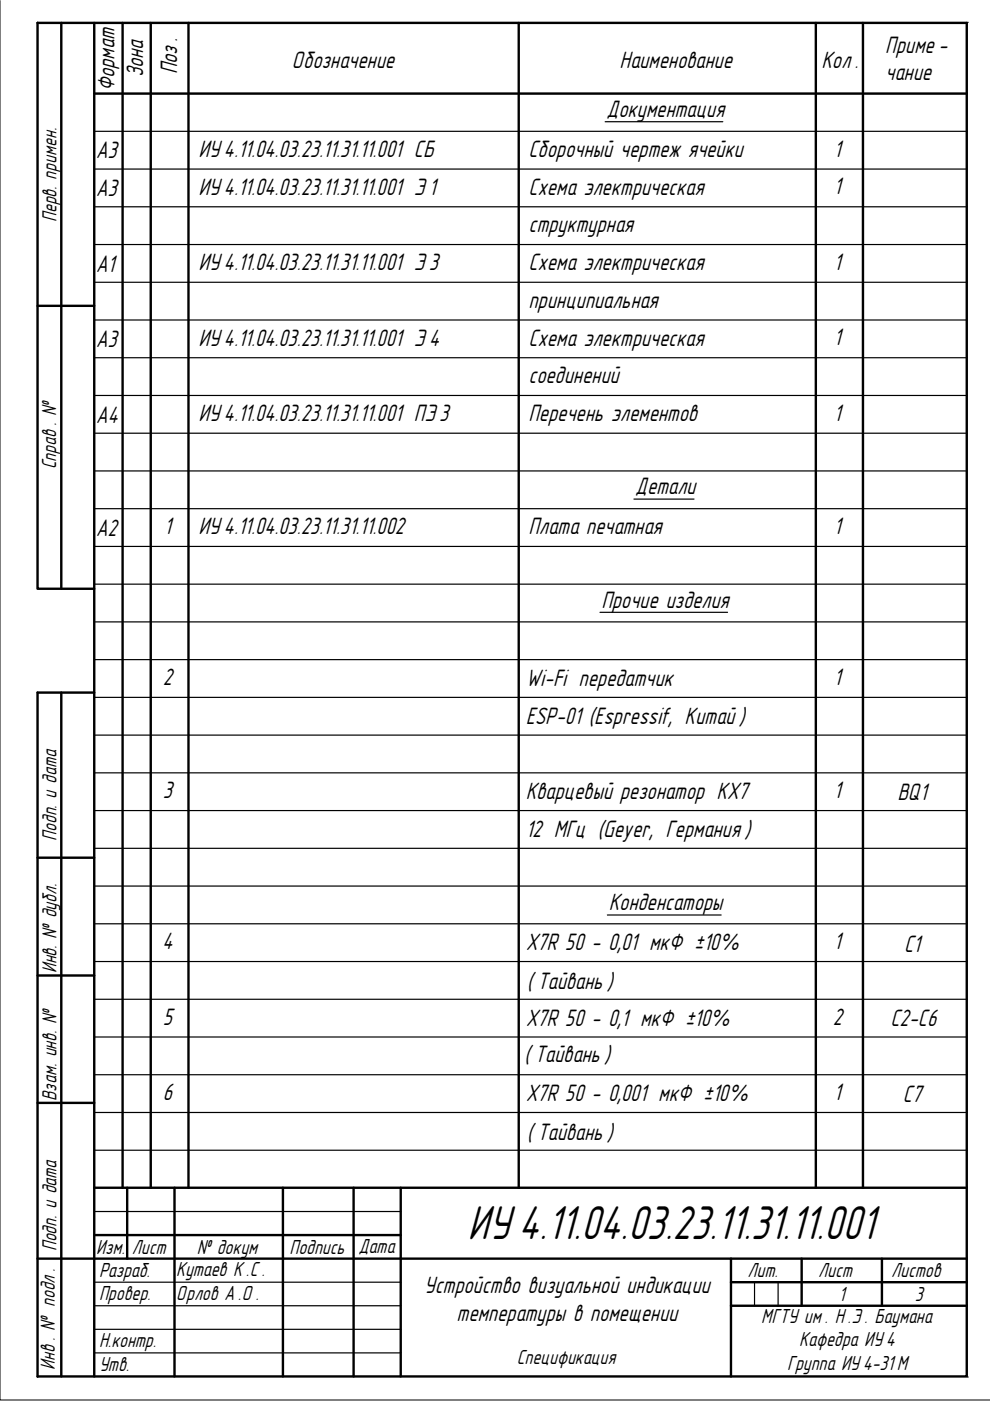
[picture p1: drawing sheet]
<svg xmlns="http://www.w3.org/2000/svg" width="210mm" height="297mm" viewBox="0 0 210 297" stroke-linecap="round" stroke-linejoin="round" font-family="sans-serif">
<defs><g id="words">
<text font-size="10.5" x="99.1" y="262.7">ИУ 4.11.04.03.23.11.31.11.001</text>
<g font-size="5.2">
<text x="187.7" y="11.2">Приме -</text>
<text x="30.4" y="16.4" transform="rotate(-90 30.4 16.4)">Зона</text>
<text x="37.6" y="15.8" transform="rotate(-90 37.6 15.8)">Поз .</text>
<text x="61.8" y="14.3">Обозначение</text>
<text x="131.4" y="14.3">Наименование</text>
<text x="174.2" y="14.4">Кол .</text>
<text x="187.7" y="17">чание</text>
<text x="24.3" y="19.3" transform="rotate(-90 24.3 19.3)">Формат</text>
<text x="128.6" y="24.8">Документация</text>
<text x="20.3" y="33.6">A3</text>
<text x="42.1" y="33.3">ИУ 4.11.04.03.23.11.31.11.001 СБ</text>
<text x="112.1" y="33.3">Сборочный чертеж ячейки</text>
<text x="176.8" y="33.2">1</text>
<text x="20.3" y="41.6">A3</text>
<text x="42.1" y="41.3">ИУ 4.11.04.03.23.11.31.11.001 Э 1</text>
<text x="112.1" y="41.3">Схема электрическая</text>
<text x="176.8" y="41.2">1</text>
<text x="112.1" y="49.3">структурная</text>
<text x="20.3" y="57.6">A1</text>
<text x="42.1" y="57.3">ИУ 4.11.04.03.23.11.31.11.001 Э 3</text>
<text x="112.1" y="57.3">Схема электрическая</text>
<text x="176.8" y="57.2">1</text>
<text x="112.1" y="65.3">принципиальная</text>
<text x="20.3" y="73.6">A3</text>
<text x="42.1" y="73.3">ИУ 4.11.04.03.23.11.31.11.001 Э 4</text>
<text x="112.1" y="73.3">Схема электрическая</text>
<text x="176.8" y="73.2">1</text>
<text x="112.1" y="81.3">соединений</text>
<text x="20.3" y="89.6">A4</text>
<text x="42.1" y="89.3">ИУ 4.11.04.03.23.11.31.11.001 ПЭ 3</text>
<text x="112.1" y="89.3">Перечень элементов</text>
<text x="176.8" y="89.2">1</text>
<text x="134.7" y="104.8">Детали</text>
<text x="20.3" y="113.6">A2</text>
<text x="34.8" y="113.3">1</text>
<text x="42.1" y="113.3">ИУ 4.11.04.03.23.11.31.11.002</text>
<text x="112.1" y="113.3">Плата печатная</text>
<text x="176.8" y="113.2">1</text>
<text x="127.5" y="128.8">Прочие изделия</text>
<text x="34.5" y="145.3">2</text>
<text x="111.5" y="145.4">Wi-Fi передатчик</text>
<text x="176.8" y="145.2">1</text>
<text x="111.5" y="153.5">ESP-01 (Espressif, Китай )</text>
<text x="34.5" y="169.3">3</text>
<text x="111.5" y="169.4">Кварцевый резонатор KX7</text>
<text x="176.8" y="169.2">1</text>
<text x="190.3" y="169.6">BQ1</text>
<text x="111.5" y="177.5">12 МГц (Geyer, Германия )</text>
<text x="129.1" y="192.9">Конденсаторы</text>
<text x="34.4" y="201.3">4</text>
<text x="111.5" y="201.4">X7R 50 - 0,01 мкФ ±10%</text>
<text x="176.8" y="201.2">1</text>
<text x="191.7" y="201.7">C1</text>
<text x="111.7" y="209.6">( Тайвань )</text>
<text x="34.5" y="217.3">5</text>
<text x="111.5" y="217.5">X7R 50 - 0,1 мкФ ±10%</text>
<text x="176.6" y="217.2">2</text>
<text x="188.8" y="217.5">C2-C6</text>
<text x="111.1" y="225.2">( Тайвань )</text>
<text x="34.5" y="233.3">6</text>
<text x="111.5" y="233.4">X7R 50 - 0,001 мкФ ±10%</text>
<text x="176.8" y="233.2">1</text>
<text x="191.4" y="233.8">C7</text>
<text x="111.7" y="241.6">( Тайвань )</text>
<text x="90" y="274.2">Устройство визуальной индикации</text>
<text x="96.8" y="280">температуры в помещении</text>
</g>
<g font-size="4.5">
<text x="12" y="47.1" transform="rotate(-90 12 47.1)">Перв. примен.</text>
<text x="11.9" y="99.5" transform="rotate(-90 11.9 99.5)">Справ . №</text>
<text x="12" y="178.3" transform="rotate(-90 12 178.3)">Подп. и дата</text>
<text x="12" y="206.4" transform="rotate(-90 12 206.4)">Инв. № дубл.</text>
<text x="12" y="233.3" transform="rotate(-90 12 233.3)">Взам. инв. №</text>
<text x="12" y="265.3" transform="rotate(-90 12 265.3)">Подп. и дата</text>
<text x="20.4" y="265.8">Изм.</text>
<text x="28" y="265.9">Лист</text>
<text x="41.7" y="265.8">№ докум</text>
<text x="61.4" y="265.8">Подпись</text>
<text x="76" y="265.7">Дата</text>
<text x="21" y="270.7">Разраб.</text>
<text x="21" y="275.7">Провер.</text>
<text x="37.3" y="270.6">Кутаев К .С .</text>
<text x="37.4" y="275.6">Орлов А .О .</text>
<text x="158.5" y="270.8">Лит.</text>
<text x="173.5" y="270.8">Лист</text>
<text x="177.9" y="275.8">1</text>
<text x="189" y="270.8">Листов</text>
<text x="194" y="275.8">3</text>
<text x="161.4" y="280.4">МГТУ им . Н .Э . Баумана</text>
<text x="21" y="285.7">Н.контр.</text>
<text x="169.5" y="285.4">Кафедра ИУ 4</text>
<text x="11.6" y="290.4" transform="rotate(-90 11.6 290.4)">Инв . № подл .</text>
<text x="21" y="290.7">Утв.</text>
<text x="109.6" y="289.1">Спецификация</text>
<text x="166.9" y="290.4">Группа ИУ 4-31 М</text>
</g>
</g></defs>
<!-- layer: 0 -->
<g fill="none" stroke="#000" stroke-width=".51">
<path d="M13 4.9v119.9M20 4.9v286.9M8 64.8h12M20 124.8h-12v-119.9h197v286.9h-197v-145h12M13 146.8v145M8 181.8h12M8 206.8h12M8 233.8h12M20 251.8h185M27 251.8v15.1M37 251.8v40M60 251.8v40"/>
<path d="M75 251.8v40M85 251.8v40M8 266.9h197M20 261.9h65M155 271.9h50M155 276.8h50M155 266.9v24.9M170 266.9v9.9M187 266.9v9.9"/>
</g>
<g fill="none" stroke="#000" stroke-width=".25">
<path d="M128.3 25.8h24.9M134.4 105.8h12.8M13 124.8h7M127.2 129.8h27.1M8 146.8h.1M128.8 194h24.1M20 256.9h65M20 243.9h185M20 276.8h65M20 271.9h65M160 271.9v4.9M165 271.9v4.9"/>
<path d="M20 286.8h65M20 281.8h65"/>
</g>
<!-- layer: FORM -->
<path d="M20 19.8h185M26 4.9v246.9M32 4.9v246.9M40 4.9v246.9M110 4.9v246.9M173 4.9v246.9M183 4.9v246.9" fill="none" stroke="#000" stroke-width=".51"/>
<g fill="none" stroke="#000" stroke-width=".25">
<path d="M20 35.8h185M20 27.8h185M20 59.8h185M20 51.8h185M20 43.8h185M20 75.8h185M20 67.8h185M20 99.9h185M20 91.8h185M20 83.8h185M20 115.9h185M20 107.9h185"/>
<path d="M20 139.9h185M20 131.9h185M20 123.9h185M20 155.9h185M20 147.9h185M20 179.9h185M20 171.9h185M20 163.9h185M20 195.9h185M20 187.9h185M20 219.9h185M20 211.9h185"/>
<path d="M20 203.9h185M20 227.9h185M20 235.9h185"/>
</g>
<!-- layer: NEVIDIM -->
<path d="M7.9 4.7h.1M205.1 4.7h.1M7.9 292h.1" fill="none" stroke="#000" stroke-width=".21"/>
<!-- layer: 0 -->
<path d="M0 .1v296.7h209.9M205.1 292h.1" fill="none" stroke="#000" stroke-width=".21"/>
<use href="#words"/>
</svg>
